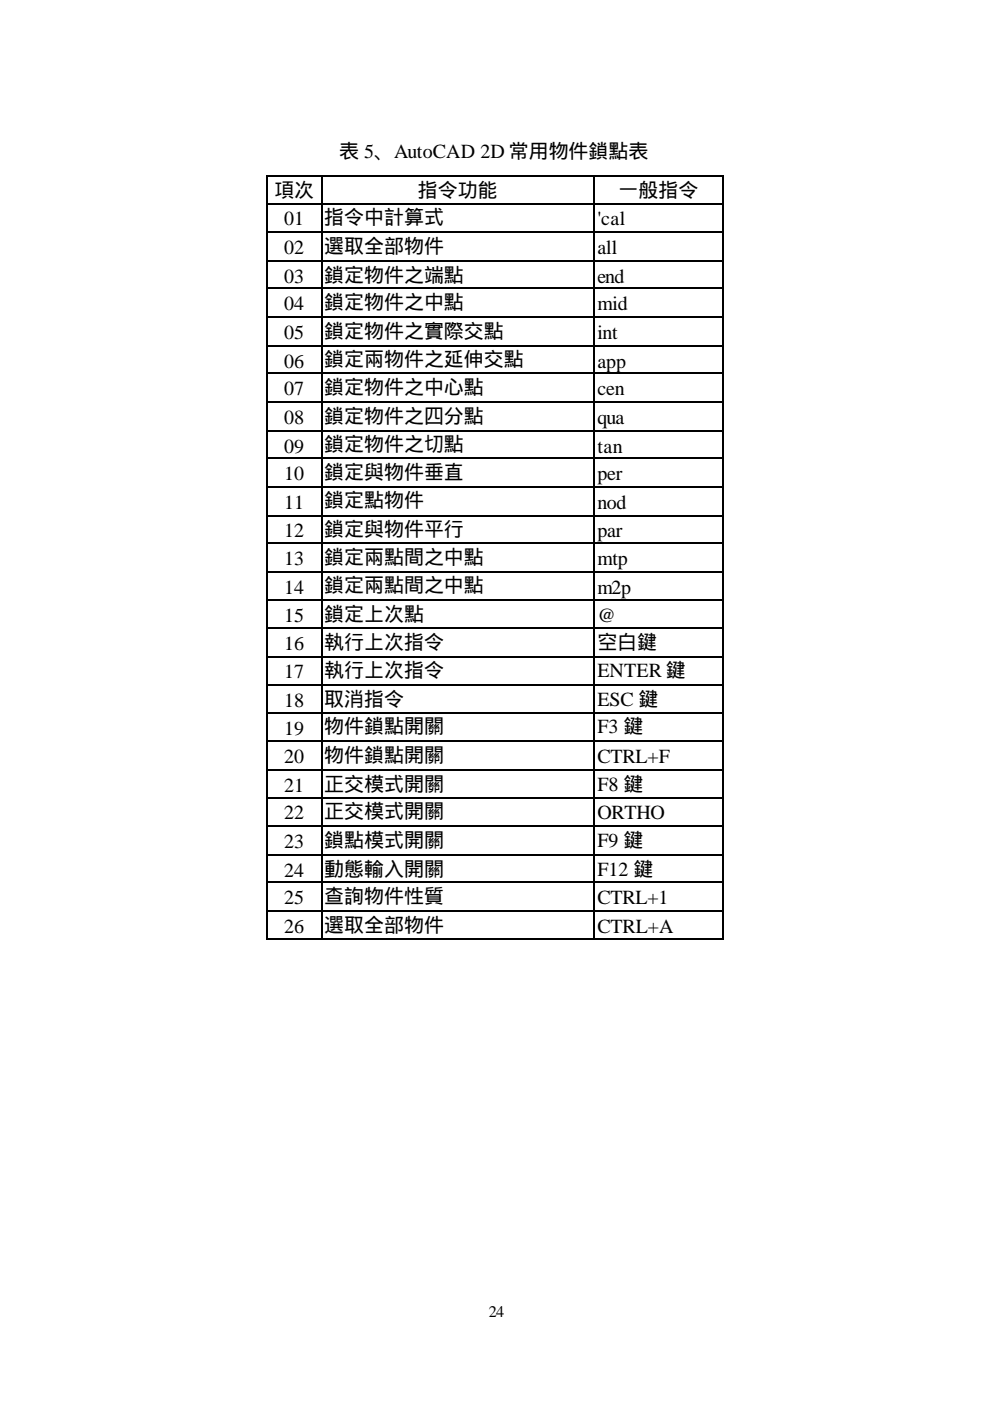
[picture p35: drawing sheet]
<svg xmlns="http://www.w3.org/2000/svg" width="210mm" height="297mm" viewBox="0 0 210 297" stroke-linecap="round" stroke-linejoin="round" font-family="sans-serif">
<defs><g id="words">
<g font-size="4.2">
<text x="72" y="33.5">表 5、AutoCAD 2D 常用物件鎖點表</text>
<text x="58.2" y="41.7">項次</text>
<text x="88.6" y="41.7">指令功能</text>
<text x="131.2" y="41.7">一般指令</text>
<text x="60.3" y="47.8">01</text>
<text x="68.8" y="47.5">指令中計算式</text>
<text x="126.7" y="47.8">'cal</text>
<text x="60.3" y="53.9">02</text>
<text x="68.8" y="53.6">選取全部物件</text>
<text x="126.7" y="53.9">all</text>
<text x="60.3" y="60">03</text>
<text x="68.8" y="59.7">鎖定物件之端點</text>
<text x="126.7" y="60">end</text>
<text x="60.3" y="65.8">04</text>
<text x="68.8" y="65.5">鎖定物件之中點</text>
<text x="126.7" y="65.8">mid</text>
<text x="60.3" y="71.9">05</text>
<text x="68.8" y="71.6">鎖定物件之實際交點</text>
<text x="126.7" y="71.9">int</text>
<text x="60.3" y="78">06</text>
<text x="68.8" y="77.7">鎖定兩物件之延伸交點</text>
<text x="126.7" y="78">app</text>
<text x="60.3" y="83.8">07</text>
<text x="68.8" y="83.5">鎖定物件之中心點</text>
<text x="126.7" y="83.8">cen</text>
<text x="60.3" y="89.9">08</text>
<text x="68.8" y="89.6">鎖定物件之四分點</text>
<text x="126.7" y="89.9">qua</text>
<text x="60.3" y="96">09</text>
<text x="68.8" y="95.7">鎖定物件之切點</text>
<text x="126.7" y="96">tan</text>
<text x="60.3" y="101.8">10</text>
<text x="68.8" y="101.5">鎖定與物件垂直</text>
<text x="126.7" y="101.8">per</text>
<text x="60.3" y="107.9">11</text>
<text x="68.8" y="107.6">鎖定點物件</text>
<text x="126.7" y="107.9">nod</text>
<text x="60.3" y="113.9">12</text>
<text x="68.8" y="113.7">鎖定與物件平行</text>
<text x="126.7" y="113.9">par</text>
<text x="60.3" y="119.8">13</text>
<text x="68.8" y="119.5">鎖定兩點間之中點</text>
<text x="126.7" y="119.8">mtp</text>
<text x="60.3" y="125.9">14</text>
<text x="68.8" y="125.6">鎖定兩點間之中點</text>
<text x="126.7" y="125.9">m2p</text>
<text x="60.3" y="131.9">15</text>
<text x="68.8" y="131.7">鎖定上次點</text>
<text x="126.7" y="131.9">@</text>
<text x="60.3" y="137.8">16</text>
<text x="68.8" y="137.5">執行上次指令</text>
<text x="126.7" y="137.5">空白鍵</text>
<text x="60.3" y="143.8">17</text>
<text x="68.8" y="143.6">執行上次指令</text>
<text x="126.7" y="143.6">ENTER 鍵</text>
<text x="60.3" y="149.9">18</text>
<text x="68.8" y="149.7">取消指令</text>
<text x="126.7" y="149.7">ESC 鍵</text>
<text x="60.3" y="155.8">19</text>
<text x="68.8" y="155.5">物件鎖點開關</text>
<text x="126.7" y="155.5">F3 鍵</text>
<text x="60.3" y="161.8">20</text>
<text x="68.8" y="161.6">物件鎖點開關</text>
<text x="126.7" y="161.8">CTRL+F</text>
<text x="60.3" y="167.9">21</text>
<text x="68.8" y="167.7">正交模式開關</text>
<text x="126.7" y="167.7">F8 鍵</text>
<text x="60.3" y="173.7">22</text>
<text x="68.8" y="173.5">正交模式開關</text>
<text x="126.7" y="173.7">ORTHO</text>
<text x="60.3" y="179.8">23</text>
<text x="68.8" y="179.6">鎖點模式開關</text>
<text x="126.7" y="179.6">F9 鍵</text>
<text x="60.3" y="185.9">24</text>
<text x="68.8" y="185.6">動態輸入開關</text>
<text x="126.7" y="185.6">F12 鍵</text>
<text x="60.3" y="191.7">25</text>
<text x="68.8" y="191.5">查詢物件性質</text>
<text x="126.7" y="191.7">CTRL+1</text>
<text x="60.3" y="197.8">26</text>
<text x="68.8" y="197.6">選取全部物件</text>
<text x="126.7" y="197.8">CTRL+A</text>
</g>
<text font-size="3.4" x="103.7" y="279.3">24</text>
</g></defs>
<g fill="#000">
<path d="M56.6 37.2h.3v.3h-.3zM68.3 37.2h.2v.3h-.2zM125.9 37.2h.3v.3h-.3zM153.2 37.2h.3v.3h-.3zM56.6 43h.3v.3h-.3zM56.6 49.1h.3v.3h-.3zM56.6 55.2h.3v.3h-.3zM68.3 43h.2v.3h-.2zM68.3 49.1h.2v.3h-.2zM68.3 55.2h.2v.3h-.2zM125.9 43h.3v.3h-.3zM125.9 49.1h.3v.3h-.3z"/>
<path d="M125.9 55.2h.3v.3h-.3zM153.2 43h.3v.3h-.3zM153.2 49.1h.3v.3h-.3zM153.2 55.2h.3v.3h-.3zM56.6 61h.3v.3h-.3zM56.6 67.1h.3v.3h-.3zM56.6 73.2h.3v.3h-.3zM56.6 79h.3v.3h-.3zM68.3 61h.2v.3h-.2zM68.3 67.1h.2v.3h-.2zM68.3 73.2h.2v.3h-.2zM68.3 79h.2v.3h-.2z"/>
<path d="M125.9 61h.3v.3h-.3zM125.9 67.1h.3v.3h-.3zM125.9 73.2h.3v.3h-.3zM125.9 79h.3v.3h-.3zM153.2 61h.3v.3h-.3zM153.2 67.1h.3v.3h-.3zM153.2 73.2h.3v.3h-.3zM153.2 79h.3v.3h-.3zM56.6 85.1h.3v.3h-.3zM56.6 91.2h.3v.3h-.3zM56.6 97h.3v.3h-.3zM68.3 85.1h.2v.3h-.2z"/>
<path d="M68.3 91.2h.2v.3h-.2zM68.3 97h.2v.3h-.2zM125.9 85.1h.3v.3h-.3zM125.9 91.2h.3v.3h-.3zM125.9 97h.3v.3h-.3zM153.2 85.1h.3v.3h-.3zM153.2 91.2h.3v.3h-.3zM153.2 97h.3v.3h-.3zM56.6 103.1h.3v.3h-.3zM56.6 109.2h.3v.2h-.3zM56.6 115h.3v.3h-.3zM68.3 103.1h.2v.3h-.2z"/>
<path d="M68.3 109.2h.2v.2h-.2zM68.3 115h.2v.3h-.2zM125.9 103.1h.3v.3h-.3zM125.9 109.2h.3v.2h-.3zM125.9 115h.3v.3h-.3zM153.2 103.1h.3v.3h-.3zM153.2 109.2h.3v.2h-.3zM153.2 115h.3v.3h-.3zM56.6 121.1h.3v.3h-.3zM56.6 127.2h.3v.2h-.3zM56.6 133h.3v.3h-.3zM56.6 139.1h.3v.2h-.3z"/>
<path d="M68.3 121.1h.2v.3h-.2zM68.3 127.2h.2v.2h-.2zM68.3 133h.2v.3h-.2zM68.3 139.1h.2v.2h-.2zM125.9 121.1h.3v.3h-.3zM125.9 127.2h.3v.2h-.3zM125.9 133h.3v.3h-.3zM125.9 139.1h.3v.2h-.3zM153.2 121.1h.3v.3h-.3zM153.2 127.2h.3v.2h-.3zM153.2 133h.3v.3h-.3zM153.2 139.1h.3v.2h-.3z"/>
<path d="M56.6 145.2h.3v.2h-.3zM56.6 151h.3v.3h-.3zM56.6 157.1h.3v.2h-.3zM68.3 145.2h.2v.2h-.2zM68.3 151h.2v.3h-.2zM68.3 157.1h.2v.2h-.2zM125.9 145.2h.3v.2h-.3zM125.9 151h.3v.3h-.3zM125.9 157.1h.3v.2h-.3zM153.2 145.2h.3v.2h-.3zM153.2 151h.3v.3h-.3zM153.2 157.1h.3v.2h-.3z"/>
<path d="M56.6 163.2h.3v.2h-.3zM56.6 169h.3v.2h-.3zM56.6 175.1h.3v.2h-.3zM68.3 163.2h.2v.2h-.2zM68.3 169h.2v.2h-.2zM68.3 175.1h.2v.2h-.2zM125.9 163.2h.3v.2h-.3zM125.9 169h.3v.2h-.3zM125.9 175.1h.3v.2h-.3zM153.2 163.2h.3v.2h-.3zM153.2 169h.3v.2h-.3zM153.2 175.1h.3v.2h-.3z"/>
<path d="M56.6 181.2h.3v.2h-.3zM56.6 187h.3v.2h-.3zM56.6 193.1h.3v.2h-.3zM56.6 198.9h.3v.2h-.3zM68.3 181.2h.2v.2h-.2zM68.3 187h.2v.2h-.2zM68.3 193.1h.2v.2h-.2zM68.3 198.9h.2v.2h-.2zM125.9 181.2h.3v.2h-.3zM125.9 187h.3v.2h-.3zM125.9 193.1h.3v.2h-.3zM125.9 198.9h.3v.2h-.3z"/>
<path d="M153.2 181.2h.3v.2h-.3zM153.2 187h.3v.2h-.3zM153.2 193.1h.3v.2h-.3zM153.2 198.9h.3v.2h-.3z"/>
</g>
<g fill="none" stroke="#000" stroke-width=".26">
<path d="M56.8 37.5v5.5M56.9 37.4h11.4M68.4 37.5v5.5M68.5 37.4h57.4M126.1 37.5v5.5M126.2 37.4h27M153.3 37.5v5.5M56.8 43.3v5.8M56.8 49.4v5.8M56.8 55.5v5.5M56.9 43.2h11.4M56.9 49.3h11.4"/>
<path d="M56.9 55.3h11.4M68.4 43.3v5.8M68.4 49.4v5.8M68.4 55.5v5.5M68.5 43.2h57.4M68.5 49.3h57.4M68.5 55.3h57.4M126.1 43.3v5.8M126.1 49.4v5.8M126.1 55.5v5.5M126.2 43.2h27M126.2 49.3h27"/>
<path d="M126.2 55.3h27M153.3 43.3v5.8M153.3 49.4v5.8M153.3 55.5v5.5M56.8 61.3v5.8M56.8 67.4v5.8M56.8 73.5v5.5M56.8 79.3v5.8M56.9 61.2h11.4M56.9 67.2h11.4M56.9 73.3h11.4M56.9 79.2h11.4"/>
<path d="M68.4 61.3v5.8M68.4 67.4v5.8M68.4 73.5v5.5M68.4 79.3v5.8M68.5 61.2h57.4M68.5 67.2h57.4M68.5 73.3h57.4M68.5 79.2h57.4M126.1 61.3v5.8M126.1 67.4v5.8M126.1 73.5v5.5M126.1 79.3v5.8"/>
<path d="M126.2 61.2h27M126.2 67.2h27M126.2 73.3h27M126.2 79.2h27M153.3 61.3v5.8M153.3 67.4v5.8M153.3 73.5v5.5M153.3 79.3v5.8M56.8 85.4v5.8M56.8 91.5v5.5M56.8 97.3v5.8M56.9 85.2h11.4"/>
<path d="M56.9 91.3h11.4M56.9 97.1h11.4M68.4 85.4v5.8M68.4 91.5v5.5M68.4 97.3v5.8M68.5 85.2h57.4M68.5 91.3h57.4M68.5 97.1h57.4M126.1 85.4v5.8M126.1 91.5v5.5M126.1 97.3v5.8M126.2 85.2h27"/>
<path d="M126.2 91.3h27M126.2 97.1h27M153.3 85.4v5.8M153.3 91.5v5.5M153.3 97.3v5.8M56.8 103.4v5.8M56.8 109.4v5.6M56.8 115.3v5.8M56.9 103.2h11.4M56.9 109.3h11.4M56.9 115.1h11.4M68.4 103.4v5.8"/>
<path d="M68.4 109.4v5.6M68.4 115.3v5.8M68.5 103.2h57.4M68.5 109.3h57.4M68.5 115.1h57.4M126.1 103.4v5.8M126.1 109.4v5.6M126.1 115.3v5.8M126.2 103.2h27M126.2 109.3h27M126.2 115.1h27M153.3 103.4v5.8"/>
<path d="M153.3 109.4v5.6M153.3 115.3v5.8M56.8 121.4v5.8M56.8 127.4v5.6M56.8 133.3v5.8M56.8 139.3v5.9M56.9 121.2h11.4M56.9 127.3h11.4M56.9 133.1h11.4M56.9 139.2h11.4M68.4 121.4v5.8M68.4 127.4v5.6"/>
<path d="M68.4 133.3v5.8M68.4 139.3v5.9M68.5 121.2h57.4M68.5 127.3h57.4M68.5 133.1h57.4M68.5 139.2h57.4M126.1 121.4v5.8M126.1 127.4v5.6M126.1 133.3v5.8M126.1 139.3v5.9M126.2 121.2h27M126.2 127.3h27"/>
<path d="M126.2 133.1h27M126.2 139.2h27M153.3 121.4v5.8M153.3 127.4v5.6M153.3 133.3v5.8M153.3 139.3v5.9M56.8 145.4v5.6M56.8 151.3v5.8M56.8 157.3v5.9M56.9 145.3h11.4M56.9 151.1h11.4M56.9 157.2h11.4"/>
<path d="M68.4 145.4v5.6M68.4 151.3v5.8M68.4 157.3v5.9M68.5 145.3h57.4M68.5 151.1h57.4M68.5 157.2h57.4M126.1 145.4v5.6M126.1 151.3v5.8M126.1 157.3v5.9M126.2 145.3h27M126.2 151.1h27M126.2 157.2h27"/>
<path d="M153.3 145.4v5.6M153.3 151.3v5.8M153.3 157.3v5.9M56.8 163.4v5.6M56.8 169.2v5.9M56.8 175.3v5.9M56.9 163.3h11.4M56.9 169.1h11.4M56.9 175.2h11.4M68.4 163.4v5.6M68.4 169.2v5.9M68.4 175.3v5.9"/>
<path d="M68.5 163.3h57.4M68.5 169.1h57.4M68.5 175.2h57.4M126.1 163.4v5.6M126.1 169.2v5.9M126.1 175.3v5.9M126.2 163.3h27M126.2 169.1h27M126.2 175.2h27M153.3 163.4v5.6M153.3 169.2v5.9M153.3 175.3v5.9"/>
<path d="M56.8 181.4v5.6M56.8 187.2v5.9M56.8 193.3v5.6M56.9 181.3h11.4M56.9 187.1h11.4M56.9 193.2h11.4M56.9 199h11.4M68.4 181.4v5.6M68.4 187.2v5.9M68.4 193.3v5.6M68.5 181.3h57.4M68.5 187.1h57.4"/>
<path d="M68.5 193.2h57.4M68.5 199h57.4M126.1 181.4v5.6M126.1 187.2v5.9M126.1 193.3v5.6M126.2 181.3h27M126.2 187.1h27M126.2 193.2h27M126.2 199h27M153.3 181.4v5.6M153.3 187.2v5.9M153.3 193.3v5.6"/>
</g>
<use href="#words"/>
</svg>
